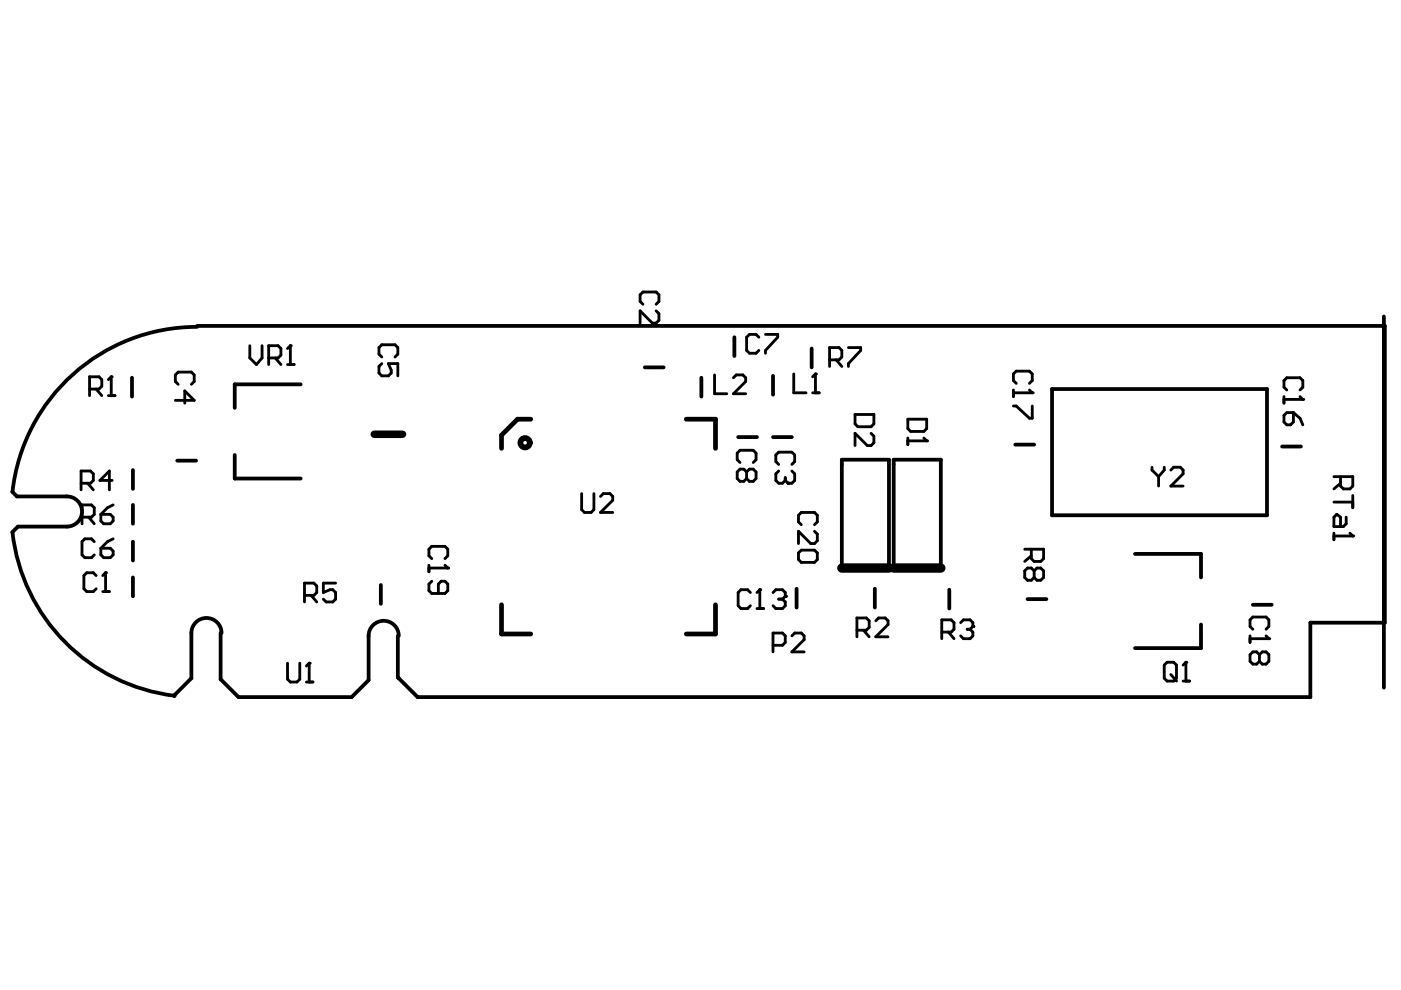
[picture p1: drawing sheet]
<svg xmlns="http://www.w3.org/2000/svg" width="297mm" height="210mm" viewBox="0 0 297 210" stroke-linecap="round" stroke-linejoin="round" font-family="sans-serif">
<g fill="none" stroke="#000" stroke-width=".8">
<path d="M41.8 69.3a39.4 39.4 0 0 0-39.2 35M41.8 69.1h251.8v62.9h-15.8v15.8h-189.3l-4.2-4.2v-8.8M136.7 77.9h4M155.7 71.5v4M163.9 79.7v4M172.1 73.9v4M293.4 67.1v78.7M28 80.1v4M28.2 99.7v4M37.6 97.7h4M49.8 96.5v5h14M63.8 81.5h-14v5"/>
<path d="M148.7 80.1v4M156.5 92.7h4M163.9 92.7h4M215.3 94.3h4M223.1 82.5h45.5v26.8h-45.5zM271.8 94.7h4M2.6 104.3l1 1h10.6a3.2 3.2 0 0 1 3.2 3.2 3.2 3.2 0 0 1-3.2 3.1h-10.4l-1.2 1.2M2.6 112.8a39.4 39.4 0 0 0 34.4 34.7M28.2 107.1v3.9M28.2 114.8v4M240.6 117.4h14v5M28.2 122.4v4"/>
<path d="M46.8 134.2v9.8l3.8 3.8h24l3.5-3.6v-9.4a3.2 3.2 0 0 1 3.2-3.2 3.2 3.2 0 0 1 3.2 3.2M47 134.2a3.2 3.2 0 0 0-3.2-3.2 3.2 3.2 0 0 0-3.2 3.2v9.6l-3.6 3.6v.2M80.7 124v4M168.9 124.8v4M178.5 120.4v-22.9h10v22.9M185.5 124.8v4M189.5 120.4v-22.9h10v22.9M201.3 125v4M217.9 127h4M254.6 132.4v5h-14M265.6 128.2h4"/>
</g>
<path d="M112.5 88.9h-2.8l-3.4 3.4v2.8M145.5 88.9h6.2v6.2M106.3 128.2v6.2h6.2M151.7 128.2v6.2h-6.2" fill="none" stroke="#000" stroke-width="1"/>
<path d="M79.3 92.1h6" fill="none" stroke="#000" stroke-width="1.6"/>
<path d="M178.5 120.4h10M189.5 120.4h10" fill="none" stroke="#000" stroke-width="2"/>
<g fill="none" stroke="#000" stroke-width=".6">
<path d="M53 73.3v2.6l1.4 1.4 1.2-1.4v-2.6M57 75.9h2l.6-.6v-1.4l-.6-.6h-2v4M58.4 75.9l1.2 1.4M61 73.9l.6-.6v4M61 77.3h1.4M80.9 75.7l-.6-.6v-1.4l.6-.6h2.8l.6 .6v1.4l-.6 .6M80.9 77.1l-.6 .6v1.4l.6 .6h1.4l.6-.6v-.6l-.6-1.4h2v2.6M136.3 64.5l-.6-.6v-1.4l.6-.6h2.8l.6 .6v1.4l-.6 .6M139.1 65.9l.6 .6v1.4l-.6 .6h-.8l-2.6-2.6v2.6M151.5 79.5v4h2.6M160.9 71.5l-.6-.6h-1.4l-.6 .6v2.8l.6 .6h1.4l.6-.6M162.3 70.9h2.6v.6l-2.6 2.8v.6"/>
<path d="M168.3 79.3v4h2.6M172.3 79.9l.6-.6v4M175.9 76.3h2l.6-.6v-1.4l-.6-.6h-2v4M177.3 76.3l1.2 1.4M179.9 73.7h2.6v.6l-2.6 2.8v.6M19 82.5h2l.6-.6v-1.4l-.6-.6h-2v4M20.4 82.5l1.2 1.4M23 80.5l.6-.6v4M23 83.9h1.4M37.2 84.9h4l-2-2v2.6M37.8 81.5l-.6-.6v-1.4l.6-.6h2.8l.6 .6v1.4l-.6 .6M155.5 80.1l.6-.6h1.4l.6 .6v.8l-2.6 2.6h2.6"/>
<path d="M156.9 98.1l-.6-.6v-1.4l.6-.6h2.8l.6 .6v1.4l-.6 .6M165.1 99.9l-.6 .6v1.4l.6 .6h.8l.6-.6M165.1 98.5l-.6-.6v-1.4l.6-.6h2.8l.6 .6v1.4l-.6 .6M167.9 99.9l.6 .6v1.4l-.6 .6h-.8l-.6-.6M172.3 83.3h1.4M181.3 87.9h4v2l-.6 .6h-2.8l-.6-.6zM184.7 91.9l.6 .6v1.4l-.6 .6h-.8l-2.6-2.6v2.6M192.5 88.9h4v2l-.6 .6h-2.8l-.6-.6zM192.5 92.9v1.4M195.9 92.9l.6 .6h-4M214.9 86.1h.6l2.8 2.6h.6v-2.6M214.9 82.7v1.4"/>
<path d="M215.5 81.3l-.6-.6v-1.4l.6-.6h2.8l.6 .6v1.4l-.6 .6M218.3 82.7l.6 .6h-4M244.2 99.1v.6l1.4 1.4M246.8 99.1v.6l-1.2 1.4M248.2 99.7l.6-.6h1.4l.6 .6v.8l-2.6 2.6h2.6M272.2 84.1v1.4M272.2 88.1l.6-.6h1.4v2l-.6 .6h-.8l-.6-.6zM272.8 82.7l-.6-.6v-1.4l.6-.6h2.8l.6 .6v1.4l-.6 .6M274.2 87.5l1.4 1.2 .6 1.4M275.6 84.1l.6 .6h-4M17.2 102.5h2l.6-.6v-1.4l-.6-.6h-2v4M17.4 109.7h2l.6-.6v-1.4l-.6-.6h-2v3.9"/>
<path d="M18.6 102.5l1.2 1.4M18.8 109.7l1.2 1.3M20 114.8l-.6-.6h-1.4l-.6 .6v2.8l.6 .6h1.4l.6-.6M21.4 116.2h2l.6 .6v.8l-.6 .6h-1.4l-.6-.6zM21.4 109.1h2l.6 .6v.8l-.6 .5h-1.4l-.6-.5zM23.8 101.9h-2.6l2-2v4M24 114.2l-1.2 .6-1.4 1.4M24 107.1l-1.2 .6-1.4 1.4M90.9 119.8v1.4M91.5 118.4l-.6-.6v-1.4l.6-.6h2.8l.6 .6v1.4l-.6 .6M94.3 119.8l.6 .6h-4M123.3 104.7v3.4l.6 .6h1.4l.6-.6v-3.4"/>
<path d="M127.3 105.3l.6-.6h1.4l.6 .6v.8l-2.6 2.6h2.6M158.3 100.1l.6-.6h.8l.6 .6v1.4l-.6 .6h-.8l-.6-.6M158.3 100.1l-.6-.6h-.8l-.6 .6v1.4l.6 .6h.8l.6-.6M158.3 100.1v1.4M166.5 101.3v.6M169.3 117.2l.6-.6h2.8l.6 .6v1.4l-.6 .6h-2.8l-.6-.6zM169.9 111.2l-.6-.5v-1.4l.6-.6h2.8l.6 .6v1.4l-.6 .5M172.7 112.6l.6 .6v1.4l-.6 .6h-.8l-2.6-2.6v2.6M217.3 116.4h4v2l-.6 .6h-1.4l-.6-.6v-2M218.7 117.8l-1.4 1.2M245.6 101.1v2M282.8 101.1h4v2l-.6 .6h-1.4l-.6-.6v-2"/>
<path d="M282.8 106.5h4M282.8 113v1.4M284.2 102.5l-1.4 1.2M285.4 109.7v1.3l-.6 .6h-2v-1.9l.6-.6 .8 .6v1.9M286.2 113l.6 .6h-4M286.8 105.1v2.6M20.4 122l-.6-.6h-1.4l-.6 .6v2.8l.6 .6h1.4l.6-.6M21.8 125.4h1.4M21.8 122l.6-.6v4M64.6 126.2h2l.6-.6v-1.4l-.6-.6h-2v4M66 126.2l1.2 1.4M71.2 123.6h-2.6v2l1.4-.6h.6l.6 .6v1.4l-.6 .6h-1.4l-.6-.6"/>
<path d="M91.5 123.2l-.6 .6v1.4l.6 .6h2.8l.6-.6v-1.4l-.6-.6h-.8l-.6 .6v2M159.1 125.6l-.6-.6h-1.4l-.6 .6v2.8l.6 .6h1.4l.6-.6M160.5 129h1.4M160.5 125.6l.6-.6v4M163.9 136.8h2l.6-.6v-1.4l-.6-.6h-2v4M163.9 125.6l.6-.6h1.4l.6 .6v.8l-.6 .6M165.1 127h.8M165.9 127l.6 .6v.8l-.6 .6h-1.4l-.6-.6M167.9 134.8l.6-.6h1.4l.6 .6v.8l-2.6 2.6h2.6M181.7 133.6h2l.6-.6v-1.4l-.6-.6h-2v4M183.1 133.6l1.2 1.4M185.7 131.6l.6-.6h1.4l.6 .6v.8l-2.6 2.6h2.6"/>
<path d="M199.7 134h2l.6-.6v-1.4l-.6-.6h-2v4M201.1 134l1.2 1.4M203.7 132l.6-.6h1.4l.6 .6v.8l-.6 .6M205.1 133.4h.6M205.7 133.4l.6 .6v.8l-.6 .6h-1.4l-.6-.6M219.3 121l-.6-.6h-.8l-.6 .6v1.4l.6 .6h.8l.6-.6M219.3 121l.6-.6h.8l.6 .6v1.4l-.6 .6h-.8l-.6-.6M219.3 121v1.4M265 134.8v1.4M265.6 133.4l-.6-.6v-1.4l.6-.6h2.8l.6 .6v1.4l-.6 .6M267 138.8l.6-.6h.8l.6 .6v1.4l-.6 .6h-.8l-.6-.6M267 138.8l-.6-.6h-.8l-.6 .6v1.4l.6 .6h.8l.6-.6"/>
<path d="M267 138.8v1.4M268.4 134.8l.6 .6h-4M61 140.6v3.4l.6 .6h1.4l.6-.6v-3.4M65 144.6h1.4M65 141.2l.6-.6v4M246.8 141l.6-.6h1.4l.6 .6v2.8l-.6 .6h-1.4l-.6-.6zM248.2 143l1.2 1.4M250.8 144.4h1.4M250.8 141l.6-.6v4"/>
</g>
<g fill="#000">
<circle cx="23.6" cy="79.9" r=".3"/>
<circle cx="61.6" cy="73.3" r=".3"/>
<circle cx="172.9" cy="79.3" r=".3"/>
<circle cx="196.5" cy="93.5" r=".3"/>
<circle cx="218.9" cy="83.3" r=".3"/>
<circle cx="276.2" cy="84.7" r=".3"/>
<circle cx="167.1" cy="102.5" r=".3"/>
<circle cx="286.8" cy="113.6" r=".3"/>
<circle cx="22.4" cy="121.4" r=".3"/>
<circle cx="94.9" cy="120.4" r=".3"/>
<circle cx="161.1" cy="125" r=".3"/>
<circle cx="166.5" cy="126.4" r=".3"/>
<circle cx="206.3" cy="132.8" r=".3"/>
<circle cx="269" cy="135.4" r=".3"/>
<circle cx="65.6" cy="140.6" r=".3"/>
<circle cx="251.4" cy="140.4" r=".3"/>
</g>
<circle cx="111.3" cy="93.9" r="1" fill="none" stroke="#000" stroke-width="1.2"/>
</svg>
